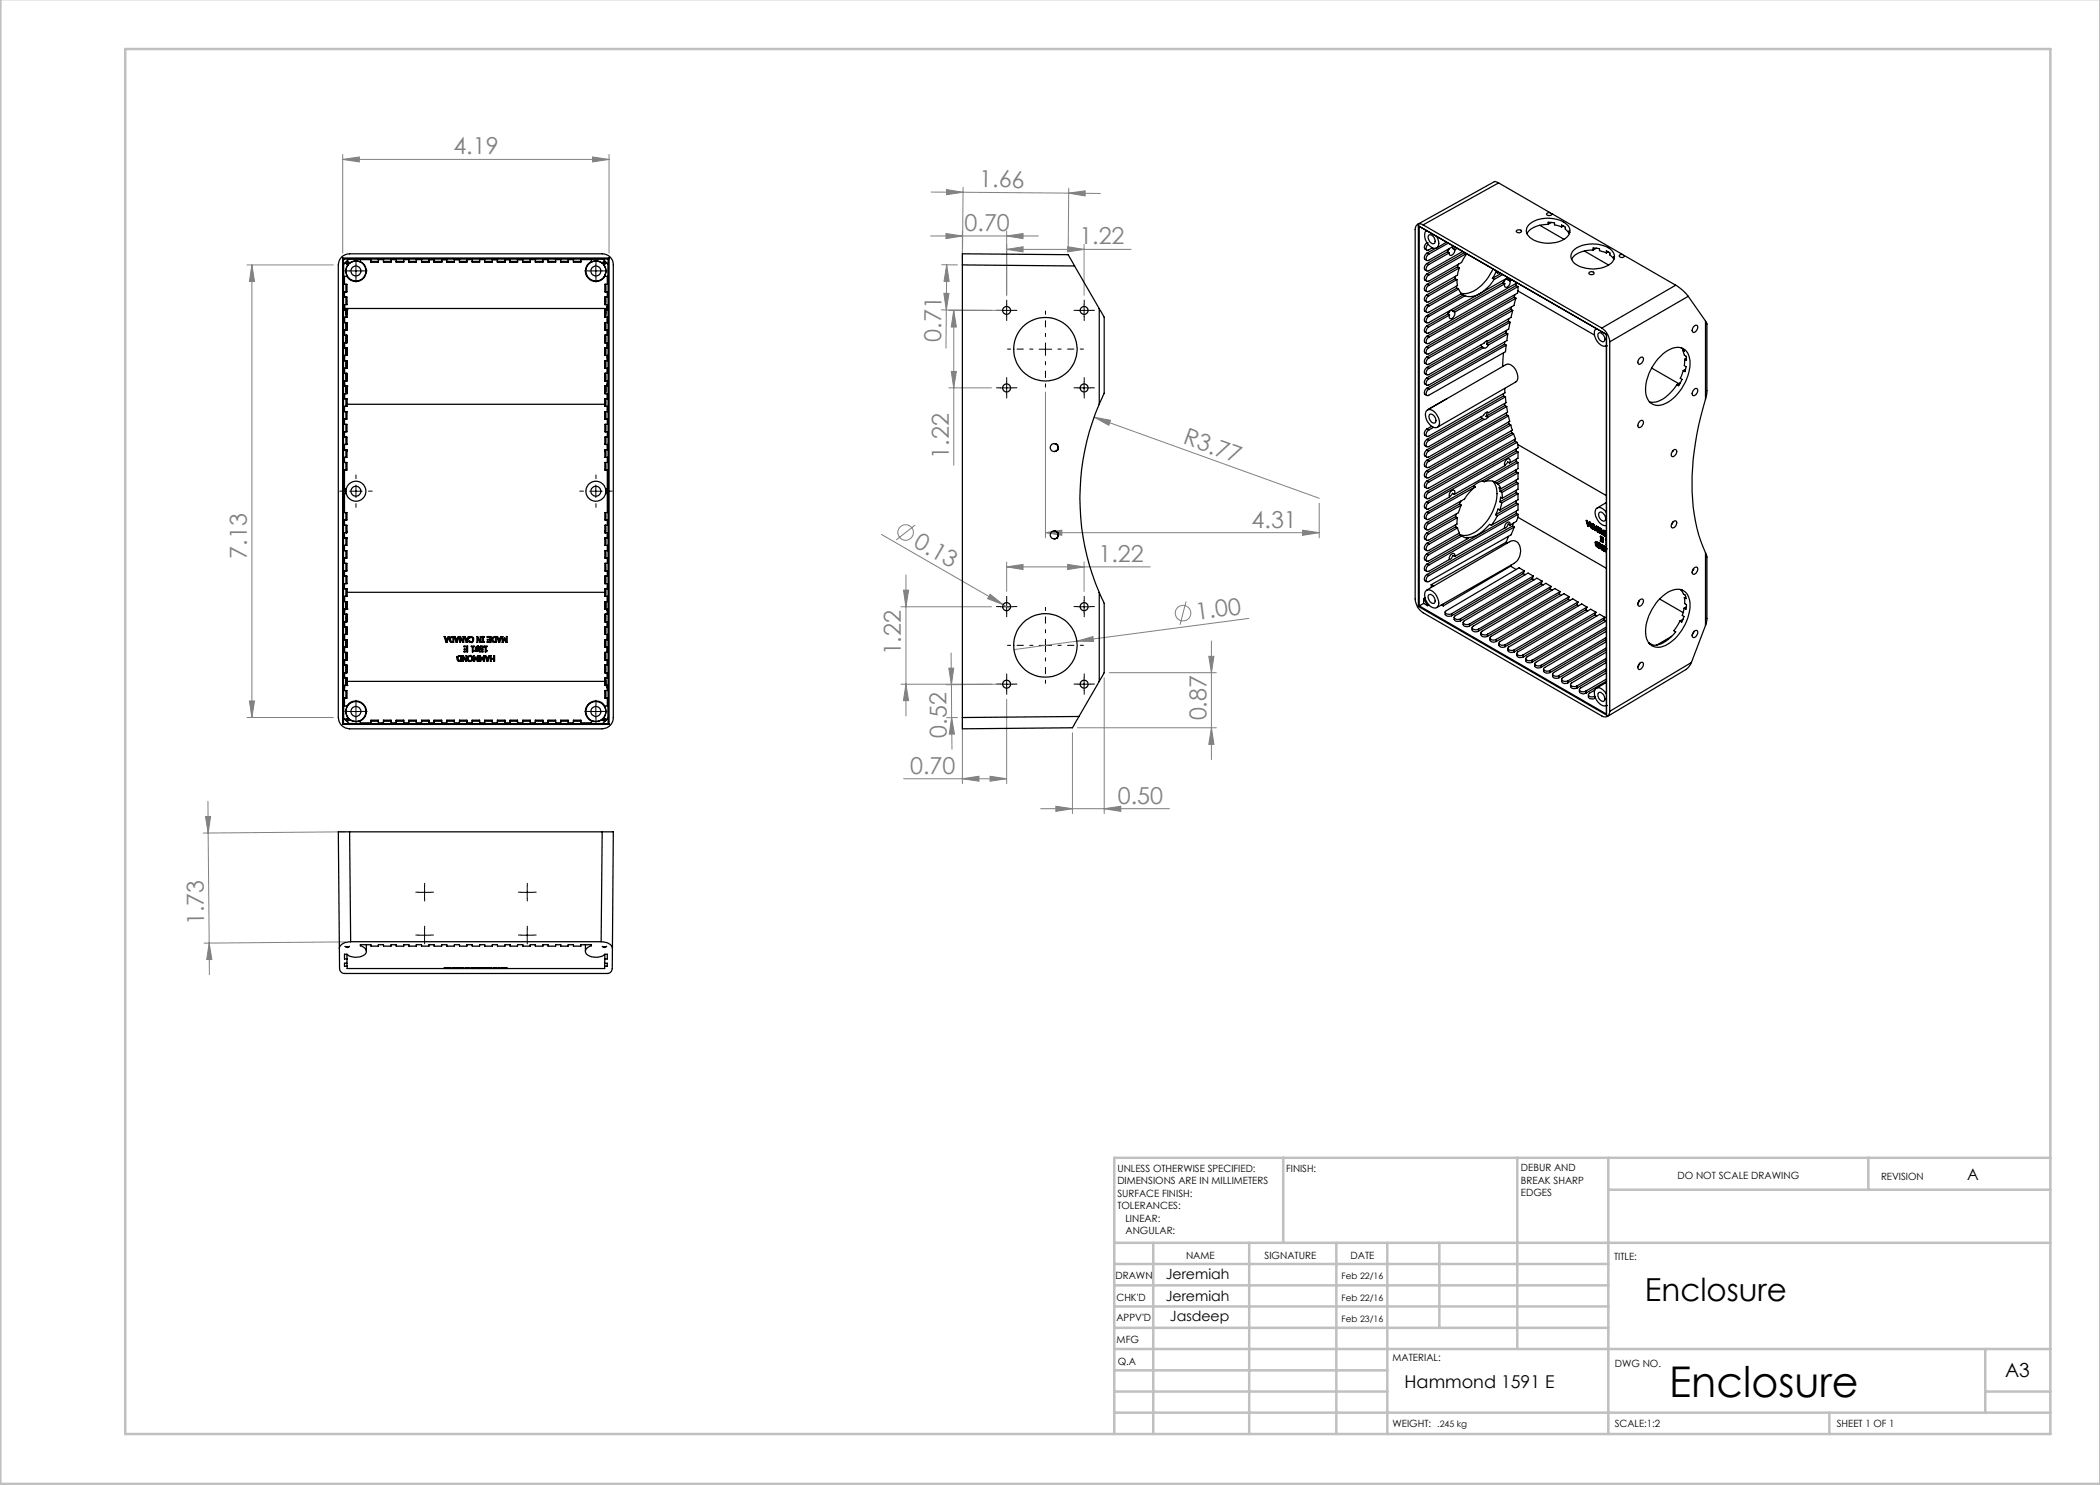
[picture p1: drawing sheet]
<svg xmlns="http://www.w3.org/2000/svg" width="420mm" height="297mm" viewBox="0 0 420 297" stroke-linecap="round" stroke-linejoin="round" font-family="sans-serif">
<defs><g id="words">
<text font-size="8.5" x="333.8" y="279.4">Enclosure</text>
<text font-size="6.3" x="329" y="260.2">Enclosure</text>
<g font-size="4.7" fill="#808080">
<text x="90.7" y="30.9">4.19</text>
<text x="195.9" y="37.5">1.66</text>
<text x="192.9" y="46.2">0.70</text>
<text x="215.9" y="48.8">1.22</text>
<text x="188.2" y="68.3" transform="rotate(-90 188.2 68.3)">0.71</text>
<text x="236.4" y="88.7" transform="rotate(20 236.4 88.7)">R3.77</text>
<text x="189.8" y="91.7" transform="rotate(-90 189.8 91.7)">1.22</text>
<text x="250.3" y="105.5">4.31</text>
<text x="49.4" y="111.7" transform="rotate(-90 49.4 111.7)">7.13</text>
<text x="182.5" y="109.2" transform="rotate(30 182.5 109.2)">0.13</text>
<text x="219.7" y="112.4">1.22</text>
<text x="239.4" y="124" transform="rotate(-8 239.4 124)">1.00</text>
<text x="180.2" y="131.1" transform="rotate(-90 180.2 131.1)">1.22</text>
<text x="189.4" y="147.6" transform="rotate(-90 189.4 147.6)">0.52</text>
<text x="241.3" y="144.1" transform="rotate(-90 241.3 144.1)">0.87</text>
<text x="182.1" y="154.7">0.70</text>
<text x="223.6" y="160.7">0.50</text>
<text x="40.8" y="185.1" transform="rotate(-90 40.8 185.1)">1.73</text>
</g>
<text font-size="3.9" x="401" y="275.4">A3</text>
<text font-size="3.5" x="280.9" y="277.7">Hammond 1591 E</text>
<text font-size="3.2" x="393.5" y="235.9">A</text>
<g font-size="2.8">
<text x="233.2" y="255.9">Jeremiah</text>
<text x="233.2" y="260.2">Jeremiah</text>
<text x="234" y="264.2">Jasdeep</text>
</g>
<g font-size="2">
<text x="223.5" y="234.4">UNLESS OTHERWISE SPECIFIED:</text>
<text x="223.5" y="236.9">DIMENSIONS ARE IN MILLIMETERS</text>
<text x="223.5" y="239.4">SURFACE FINISH:</text>
<text x="257.2" y="234.4">FINISH:</text>
<text x="304.2" y="234.3">DEBUR AND</text>
<text x="304.2" y="236.8">BREAK SHARP</text>
<text x="304.2" y="239.3">EDGES</text>
<text x="335.5" y="235.8">DO NOT SCALE DRAWING</text>
<text x="376.2" y="236">REVISION</text>
<text x="223.5" y="241.9">TOLERANCES:</text>
<text x="225.1" y="244.4">LINEAR:</text>
<text x="225.1" y="246.9">ANGULAR:</text>
<text x="237.2" y="251.8">NAME</text>
<text x="252.9" y="251.7">SIGNATURE</text>
<text x="270.1" y="251.7">DATE</text>
<text x="223.1" y="255.9">DRAWN</text>
<text x="322.8" y="252">TITLE:</text>
<text x="223.3" y="260.1">CHK'D</text>
<text x="223.3" y="264.2">APPV'D</text>
<text x="223.3" y="268.6">MFG</text>
<text x="223.5" y="272.9">Q.A</text>
<text x="278.5" y="272.3">MATERIAL:</text>
<text x="323" y="273.4">DWG NO.</text>
<text x="278.5" y="285.3">WEIGHT:</text>
<text x="323" y="285.4">SCALE:1:2</text>
<text x="367.4" y="285.4">SHEET 1 OF 1</text>
</g>
<g font-size="1.8">
<text x="268.3" y="255.9">Feb 22/16</text>
<text x="268.3" y="260.1">Feb 22/16</text>
<text x="268.3" y="264.4">Feb 23/16</text>
<text x="287.5" y="285.4">.245 kg</text>
</g>
</g></defs>
<g fill="none" stroke="#808080" stroke-width=".2">
<path d="M68.5 31.9l3.4-.5v1zM68.5 30.9v19.7M68.5 31.9h53.3M118.5 31.4l3.3 .5-3.3 .5zM121.8 30.9v19.7M186.2 38.4h6.4M189.3 37.9l3.3 .5-3.3 .5zM192.6 38.4l21.1 .2M192.6 37.5l-.1 12.2M213.7 38.6l6.4 .1M213.7 38.6l3.3-.4v1zM213.7 37.6l-.1 12.3"/>
<path d="M49.4 53h17.3M50.4 53v90.5M50.4 53l.5 3.3h-1zM186.1 47.2h21.6M188.3 52.9l3.2 .1M188.8 58.7h1l-.5 3.3zM189.2 46.7l3.3 .5-3.3 .5zM189.3 53v9M189.3 53l.5 3.3h-1zM192.5 46.2v5.8M201.3 49.9l3.3-.5v1zM201.3 49.9h24.9"/>
<path d="M201.3 47.2l3.3-.5v1zM201.3 46.2v12.9M213.5 49.4l3.3 .5-3.3 .5zM216.8 48.9v10.2M188.3 62l12 .1M189.3 62l-.1 7.6M189.8 77.6h8.5M189.8 62.1h8.5M190.3 74.3h1l-.6 3.3zM190.7 62.1v31M190.7 62.1l.6 3.3h-1zM209.1 78.4v29.2"/>
<path d="M218.8 83.4l3.3 .7-.3 1zM218.8 83.4l45 16.3M176.3 106.9l24.3 14M180.7 118h1l-.5 3.4zM181.2 115v28.2M183 105l-3.8 3M198 118.8l2.6 2.1-3.1-1.2zM201.3 113.4l3.3-.5v1zM201.3 112.4v5.9M201.3 113.4h28.7M209.1 106.5l3.3-.5v1.1zM209.1 106.5h54.7"/>
<path d="M213.5 112.9l3.3 .5-3.3 .5zM216.8 112.4v5.9M260.5 106l3.3 .5-3.3 .6zM263.8 100.6v7M180.2 121.4h18.1M180.2 136.8h18.1M181.2 136.8l.5 3.3h-1zM189.8 133.6h.9l-.4 3.3zM190.2 130.6l.1 6.3M190.3 136.9v6.6M200.3 136.8l-11 .1M200.6 120.9l1.4 .8"/>
<path d="M201.3 139.9v16.8M215.4 128.2l3.2-.9 .1 1zM215.4 128.2l-12.6 1.7M220.8 135.6v27.1M221.8 134.5h21.5M237.2 120.3l-1.2 4.7M241.8 131.3h1l-.5 3.2zM242.3 128.2v23.7M249.8 123.7l-34.4 4.5M49.4 143.5h17.3M49.9 140.2h1l-.5 3.3zM180.7 155.7h20.6"/>
<path d="M190.3 143.5l.1 6.4M190.3 143.5l.6 3.3h-1zM191.5 143.5h-2.2M192.5 155.7l3.3-.4v.9zM192.5 144.5v12.2M198 155.3l3.3 .4-3.3 .5zM214.5 146.5v16.2M215.5 145.6h27.8M242.3 145.6l.5 3.3h-1zM41.1 163.3h1l-.5 3.3zM41.6 160.3v6.3M41.6 166.6l.2 22"/>
<path d="M68.9 166.4l-28.3 .2M208.1 161.7h25.8M211.2 161.3l3.3 .4-3.3 .6zM220.8 161.7l3.4-.4v1zM41.8 188.6l.1 6.3M41.8 188.6l.6 3.3h-1.1zM69.1 188.4l-28.3 .2"/>
<circle cx="181.1" cy="106.5" r="1.54"/>
<circle cx="236.6" cy="122.6" r="1.57"/>
</g>
<g fill="none" stroke="#000" stroke-width=".2" stroke-dasharray="15.2 1.3 1.3 1.3">
<path d="M69.9 54.2h-1M71.2 52.9v-1M71.2 55.4v1M72.4 54.2h1M117.9 54.2h-1M119.2 52.9v-1M119.2 55.4v1M120.4 54.2h1M200.1 77.6h-.8M200.1 62.1h-.8M201.3 76.3v-.8M201.3 78.8v.8"/>
<path d="M201.3 60.8v-.8M201.3 63.3v.8M202.6 77.6h.8M202.6 62.1h.8M215.6 77.6h-.8M215.6 62.1h-.8M216.8 76.3v-.8M216.8 78.8v.8M216.8 60.8v-.8M216.8 63.3v.8M218.1 77.6h.8M218.1 62.1h.8"/>
<path d="M68.7 98.2h-.8M71.2 95.7v-.7M73.7 98.2h.7M116.7 98.2h-.8M119.2 95.7v-.7M121.7 98.2h.7M71.2 100.7v.8M119.2 100.7v.8M200.1 136.8h-.8M200.1 121.3h-.8M201.3 135.6v-.8M201.3 138.1v.8"/>
<path d="M201.3 120.1v-.8M201.3 122.6v.8M202.6 136.8h.8M202.6 121.3h.8M215.6 136.8h-.8M215.6 121.3h-.8M216.8 135.6v-.8M216.8 138.1v.8M216.8 120.1v-.8M216.8 122.6v.8M218.1 136.8h.8M218.1 121.3h.8"/>
<path d="M69.9 142.3h-1M71.2 141v-1M71.2 143.5v1M72.4 142.3h1M117.9 142.3h-1M119.2 141v-1M119.2 143.5v1M120.4 142.3h1M83.7 178.4h-.5M84.9 177.2v-.5M84.9 179.7v.5M86.2 178.4h.5"/>
<path d="M104.2 178.4h-.5M105.5 177.2v-.5M105.5 179.7v.5M106.7 178.4h.5M83.7 187h-.5M84.9 185.8v-.6M84.9 188.3v.5M86.2 187h.5M104.2 187h-.5M105.5 185.8v-.6M105.5 188.3v.5M106.7 187h.5"/>
</g>
<path d="M206.6 69.8h-5.1M209.1 67.3v-5.1M209.1 72.3v5.1M211.6 69.8h5.1M206.6 129.1h-5.1M209.1 126.6v-5.1M209.1 131.6v5.1M211.6 129.1h5.1" fill="none" stroke="#000" stroke-width=".2" stroke-dasharray="15.2 1.3 1.3 1.3" stroke-dashoffset="14.6"/>
<g fill="none" stroke="#000" stroke-width=".2">
<path d="M69.9 54.2h2.5M71.2 52.9v2.6M117.9 54.2h2.5M119.2 52.9v2.6M200.1 77.6h2.5M200.1 62.1h2.5M201.3 60.9v2.4M201.3 76.3v2.5M207.8 69.8h2.5M209.1 68.6v2.5M215.6 77.6h2.5M215.6 62.1h2.5"/>
<path d="M216.8 60.9v2.4M216.8 76.3v2.5M69.9 98.2h2.5M71.2 97v2.5M117.9 98.2h2.5M119.2 97v2.5M200.1 136.8h2.5M200.1 121.4h2.5M201.3 120.1v2.5M201.3 135.6v2.5M207.8 129.1h2.5M209.1 127.8v2.5"/>
<path d="M215.6 136.8h2.5M215.6 121.4h2.5M216.8 120.1v2.5M216.8 135.6v2.5M69.9 142.3h2.5M71.2 141v2.5M117.9 142.3h2.5M119.2 141v2.5M83.6 178.5h2.5M84.9 177.2v2.5M104.2 178.5h2.5M105.4 177.2v2.5"/>
<path d="M83.6 187h2.5M84.9 185.8v2.5M104.2 187h2.5M105.4 185.8v2.5"/>
</g>
<g fill="none" stroke="#c0c0c0" stroke-width=".5">
<path d="M.1 -.1v296.9h419.9M25 9.8h385.1v277h-385.1zM256.6 231.6v17M303.5 231.6v38.2M321.7 231.6v55.2M321.7 237.9h88.4M373.7 231.6v6.3M410.1 231.6h-187.3v55.2M222.8 248.6h187.3M222.8 257.1h98.9M222.8 252.8h98.9M230.6 248.6v38.2"/>
<path d="M249.8 248.6v38.2M267.3 248.6v38.2M277.5 248.6v38.2M287.9 248.6v17M222.8 265.6h98.9M222.8 261.3h98.9M222.8 278.3h54.7M222.8 274.1h54.7M222.8 269.8h187.3M397.1 278.3h13M397.1 269.8v12.7M222.8 282.5h187.3"/>
<path d="M365.9 282.5v4.3"/>
</g>
<g fill="#808080">
<path d="M198 118.8l2.6 2.1-3.1-1.2z"/>
<path d="M218.8 83.4l3.3 .7-.3 1z"/>
<path d="M215.4 128.2l3.2-.9 .1 1z"/>
<path d="M213.7 38.6l3.3-.4v1zM189.3 37.9l3.3 .5-3.3 .5z"/>
<path d="M220.8 161.7l3.4-.4v1zM211.2 161.3l3.3 .4-3.3 .6z"/>
<path d="M68.5 31.9l3.4-.5v1zM118.5 31.4l3.3 .5-3.3 .5zM209.1 106.5l3.3-.5v1.1zM260.5 106l3.3 .5-3.3 .6zM201.3 49.9l3.3-.5v1zM213.5 49.4l3.3 .5-3.3 .5zM201.3 113.4l3.3-.5v1zM213.5 112.9l3.3 .5-3.3 .5z"/>
<path d="M201.3 47.2l3.3-.5v1zM189.2 46.7l3.3 .5-3.3 .5zM198 155.3l3.3 .4-3.3 .5zM192.5 155.7l3.3-.4v.9z"/>
<path d="M188.8 58.7h1l-.5 3.3zM189.3 53l.5 3.3h-1z"/>
<path d="M190.3 74.3h1l-.6 3.3zM190.7 62.1l.6 3.3h-1z"/>
<path d="M50.4 53l.5 3.3h-1zM49.9 140.2h1l-.5 3.3zM241.8 131.3h1l-.5 3.2zM242.3 145.6l.5 3.3h-1zM180.7 118h1l-.5 3.4zM181.2 136.8l.5 3.3h-1z"/>
<path d="M41.1 163.3h1l-.5 3.3zM41.8 188.6l.6 3.3h-1.1z"/>
<path d="M189.8 133.6h.9l-.4 3.3zM190.3 143.5l.6 3.3h-1z"/>
</g>
<g fill="none" stroke="#000" stroke-width=".25">
<path d="M299.7 36.6l-.8-.3-15.4 8.6M299.7 36.6l-15.1 8.4M299.7 36.6l10.3 5.9M68.3 51.4a2.5 2.5 0 0 1 1.6-.6h50.5a2.17 2.17 0 0 1 2.3 2.2v90.5a2.23 2.23 0 0 1-2.3 2.3h-50.5a2.29 2.29 0 0 1-2.2-2.3v-90.5a2.31 2.31 0 0 1 .6-1.6zM68.5 51.6l.2 .1M68.5 51.6h53.3M68.5 51.6v93.3M68.7 51.7h.1M68.7 56.9h.7v1.5h-.7zM68.7 59.4h.7v1.5h-.7zM68.7 51.7h53M68.7 51.7v93"/>
<path d="M68.9 55.3v1.6M68.9 58.4v1M69 52.6l.6 .4a1.96 1.96 0 0 0-.1 2.3h-.8M69.1 52.5l.4 .4M69.2 56.9v1.5M69.2 59.4v1.5M69.3 52.3l.4 .4M69.4 52.2l.5 .3M69.7 52.7l-.2 .2M69.8 51.8h2.3v.6a2.35 2.35 0 0 0-2.2 .2M69.9 51.7l-1.2 1.2M69.9 52.6l-.4 .3"/>
<path d="M69.9 52.5l-.2 .2M72.1 52.3a2.09 2.09 0 0 1 .6 3.3 2.09 2.09 0 0 1-3.3-.3M72.1 51.9h2.1M74.2 51.8h1.5v.7h-1.5zM74.2 52.3h1.5M75.7 51.9h1M76.7 51.8h1.5v.7h-1.5zM76.7 52.3h1.5M78.2 51.9h1M79.2 51.8h1.6v.7h-1.6zM79.2 52.3h1.6M80.8 51.9h1"/>
<path d="M81.8 51.8h1.5v.7h-1.5zM81.8 52.3h1.5M83.3 51.9h1M84.3 51.8h1.5v.7h-1.5zM84.3 52.3h1.5M84.4 52.3h1zM84.4 52.4h1zM85.8 51.9h1M85.8 52.3l-1.3 .1h1.3M85.8 51.9h1zM86.8 51.8h1.5v.7h-1.5zM86.8 52.3h1.5"/>
<path d="M86.8 52.4h1.5M88.3 51.9h1.1M88.3 51.9h1.1zM89.4 51.8h1.5v.7h-1.5zM89.4 52.3h1.5M89.4 52.4h1.5M90.9 51.9h1M90.9 51.9h1zM91.9 51.8h1.5v.7h-1.5zM91.9 52.3h1.5M91.9 52.3l1.3 .1h-1.3M93.4 51.9h1"/>
<path d="M94.4 51.8h1.5v.7h-1.5zM94.4 52.3h1.5M95.9 51.9h1M96.9 51.8h1.6v.7h-1.6zM96.9 52.3h1.6M98.5 51.9h1M98.5 52.3l-1.4 .1h1.4M98.5 51.9h1zM99.5 51.8h1.5v.7h-1.5zM99.5 52.3h1.5M99.5 52.4h1.5M101 51.9h1"/>
<path d="M101 51.9h1zM102 51.8h1.5v.7h-1.5zM102 52.3h1.5M102 52.4h1.5M103.5 51.9h1.1M103.5 51.9h1.1zM104.6 51.8h1.4v.7h-1.4zM104.6 52.3h1.4M104.6 52.3l1.2 .1h-1.2M104.9 52.3h1.1zM104.9 52.4h1.1zM106 51.9h1.1"/>
<path d="M107.1 51.8h1.5v.7h-1.5zM107.1 52.3h1.5M108.6 51.9h1M109.6 51.8h1.5v.7h-1.5zM109.6 52.3h1.5M111.1 51.9h1M112.1 51.8h1.5v.7h-1.5zM112.1 52.3h1.5M113.6 51.9h1.1M114.7 51.8h1.5v.7h-1.5zM114.7 52.3h1.5M116.2 51.9h2.1"/>
<path d="M118.3 52.3a2.09 2.09 0 0 0-.7 3.3 2.09 2.09 0 0 0 3.4-.3M120.5 52.6l.3 .3M120.5 52.5l.2 .2M120.5 51.8h-2.2v.6a2.35 2.35 0 0 1 2.2 .2M120.5 51.7l1.2 1.2M120.7 52.7l.1 .2M120.9 59.4h.8v1.5h-.8zM120.9 52.2l-.4 .3M121 56.9h.7v1.5h-.7zM121.1 52.3l-.4 .4M121.1 59.4v1.5M121.1 56.9v1.5"/>
<path d="M121.3 52.5l-.5 .4M121.3 52.6l-.5 .4a1.96 1.96 0 0 1 .1 2.3h.7M121.5 55.3v1.6M121.5 58.4v1M121.7 51.7h.1M121.7 51.7v93M121.8 51.6l-.1 .1M121.8 51.6v93.3M192.5 53v-2.2l21.1 .1 1.3 2.3M192.5 53v90.5M192.5 53l22.4 .2M214.9 53.2l5 8.5"/>
<path d="M283.7 45.2h.1M283.7 45.2l37.6 21.7M283.7 45.2v76.1M283.8 45.3v75.9M284.6 45a.97 .97 0 0 0-1.1-.1 .97 .97 0 0 0-.5 1v73.9a3.4 3.4 0 0 0 1.6 2.8l35.8 20.6a.98 .98 0 0 0 1.1 .1 .98 .98 0 0 0 .4-1M284.6 45l35.8 20.6M285.3 46.1a2.21 2.21 0 0 0 .7 3.1 .99 .99 0 0 0 1.3 .4 .99 .99 0 0 0 .4-1.3l-.3-1M285.4 48.5h.1M285.4 48.5a.79 .79 0 0 0-.5 .8 .79 .79 0 0 0 .5 .7M285.4 50.6a.79 .79 0 0 0-.5 .7 .79 .79 0 0 0 .5 .8M285.4 52.7a.79 .79 0 0 0-.5 .7 .79 .79 0 0 0 .5 .8M285.4 54.8a.79 .79 0 0 0-.5 .7 .79 .79 0 0 0 .5 .8"/>
<path d="M285.4 56.9a.77 .77 0 0 0-.5 .7 .77 .77 0 0 0 .5 .7M285.4 58.9a.77 .77 0 0 0-.5 .8 .77 .77 0 0 0 .5 .7M285.4 50.6l.4 .2M285.4 52.7l.4 .2M285.4 54.8l.4 .2M285.4 56.9l.4 .2M285.4 58.9l.4 .3M285.4 48.5v.1M285.6 48.9a.67 .67 0 0 0-.4 .5 .67 .67 0 0 0 .4 .7l.9-.5M285.9 47a1.15 1.15 0 0 1 .9 1.7 1.15 1.15 0 0 1-.9-1.7zM287.1 49.7l-1.7 .9M289.3 48.4l-2 1.2"/>
<path d="M289.5 50.4l-4.1 2.3M289.5 50.4l.3 .2M289.6 48.6l-3.8 2.2M289.7 49.8l-.2 .6M289.8 50.6l-4 2.3M289.9 49.7l-.4 .6M290.3 49.5l.3 .2M290.6 49.7l.4 .2M290.7 49.2l-4.9 2.9a.33 .33 0 0 1-.6-.2l.2-.7 .4-.4M291 49.9l-.3 .8a.44 .44 0 0 1-.5 .4 .44 .44 0 0 1-.4-.5M291 55.7l-5.6 3.2M291 55.7l.4 .2"/>
<path d="M291.1 55.2l-.1 .5M291.1 49.5l-.5 .2M291.2 57.3l.2 .3M291.4 57.6l-6 3.4M291.4 57.6l.3 .2M291.4 55.9l.1 1.2-5.9 3.3a.68 .68 0 0 1-.4-.7 .68 .68 0 0 1 .6-.5M291.4 55.9l-5.6 3.3M291.4 49.7l-.4 .2M291.5 53.4l-6.1 3.5M291.5 53.4l.4 .2M291.7 52.8l-.2 .6M291.7 57.8l.6 .9-6.7 3.8a.68 .68 0 0 1-.4-.7 .68 .68 0 0 1 .6-.6"/>
<path d="M291.7 57.8l-5.9 3.4M291.9 53.6l-.4 1.4-5.9 3.3a.68 .68 0 0 1-.4-.7 .68 .68 0 0 1 .6-.5M291.9 53.6l-6.1 3.5M292.2 58.8l.5 .2M292.5 50.3l-6.7 3.8a.33 .33 0 0 1-.6-.2l.2-.6 .4-.4M292.7 59l-7.3 4.1M292.7 59l.3 .2M292.9 50.5l-7.5 4.3M293 59.2l-7.2 4.1M293.3 50.7l-7.5 4.3M293.3 50.8l-1 1.7-6.5 3.7a.33 .33 0 0 1-.6-.2l.2-.7 .4-.3M298.5 55.7l.3 .2"/>
<path d="M298.6 53.8a8.2 8.2 0 0 1-5.2 4.9h-1.2M298.8 55.9a6.5 6.5 0 0 1-4.9 3.4l-.9-.1M299.5 54.6l-.3-.2-.7 1.3M299.6 54.4l-.1 .2M299.8 54.5l-.3 .1M300.2 54.7l-1.7 1M300.5 54.9l-1.7 1M300.6 56.5l-10.1 5.7M300.6 56.5l.4 .3M301 56l-.4 .6M301 56.8l-10.1 5.6M301.6 55.5l-15.8 9-.4 .1-.2-.5 .2-.5 .4-.3"/>
<path d="M301.6 56a.68 .68 0 0 0-1 .5M301.6 56l.4 .2M302 56.2a.93 .93 0 0 1-1 1.2v-.6M302 55.8l-.4 .2M302.3 55.9l-.3 .3M302.8 59.4l-17.4 9.9M302.8 59.4l.4 .3M303 58.9l-.2 .5M303.2 59.7l-.4 1.4-17 9.7a.33 .33 0 0 1-.6-.2l.2-.7 .4-.4M303.2 59.7l-17.4 9.8M303.2 57.1l.4 .2M303.2 56.7v.4"/>
<path d="M303.2 57.1l-17.8 10.1M303.4 46.1a.56 .56 0 0 1 .9 .3 .6 .6 0 0 1-1-.2zM303.4 56.6l-17.6 10a.33 .33 0 0 1-.6-.2l.2-.7 .4-.3M303.6 58.2l-.1 .4-17.7 10.1a.33 .33 0 0 1-.6-.2l.2-.7 .4-.4M303.6 58.2l15.3 8.8M303.6 57.3v.9M303.6 57.3l-17.8 10.1M305.8 45a6.1 6.1 0 0 1 7.9 .2 1.84 1.84 0 0 1-1.1 2.8 6.2 6.2 0 0 1-6.9-.8 1.52 1.52 0 0 1 .1-2.2zM307.9 45l4.9 2.9M309.6 44.9v-.5l1.3 .2v.4l1.4 .4M309.6 44.9a4.5 4.5 0 0 0-4.2 1.8M310 42.5h-.3a.34 .34 0 0 0-.4 .4 .34 .34 0 0 0 .6 .2l.3-.1 .1-.3"/>
<path d="M310 42.5l.3 .2M310.3 44.5l-.7 .4M310.3 42.7l14.2 8.2M312.3 45.4v-.4a.86 .86 0 0 1 .8 .8l.7 .8M312.7 45.2l-.4 .2M313.8 46.2l.1 .4h-.1zM314.7 50.1a6.3 6.3 0 0 1 7.6 0 1.82 1.82 0 0 1-.8 3 6.4 6.4 0 0 1-6.9-.8l-.2-.3a1.54 1.54 0 0 1 .3-1.9zM316.9 50.2l4.8 2.8M317.9 54.5a.49 .49 0 0 1 .5-.2 .49 .49 0 0 1 .3 .5 .52 .52 0 0 1-.5 .2 .52 .52 0 0 1-.4-.5zM318.6 50v-.4l1.3 .1v.4l1.4 .5M318.6 50a4.6 4.6 0 0 0-4.3 1.9M319.3 49.6l-.7 .4"/>
<path d="M321.3 50.6v-.4a.86 .86 0 0 1 .7 .8l.7 .8M321.6 50.4l-.3 .2M322.7 51.4l.2 .3-.2 .1zM324.5 50.9h-.1a.36 .36 0 0 0-.6 .3 .36 .36 0 0 0 .6 .3l.4-.1 .1-.3M324.5 50.9l.4 .2M324.9 51.1l10.2 5.9M335.1 57l1.6 1.2 .9 1.1M335.1 57l-14.7 8.6M337.6 59.3l-15.7 9.1M337.6 59.3l3.5 4.9M68.7 62h.7v1.5h-.7zM68.7 64.5h.7v1.5h-.7z"/>
<path d="M68.7 67.1h.7v1.4h-.7zM68.7 69.6h.7v1.5h-.7zM68.7 72.1h.7v1.6h-.7zM68.7 74.7h.7v1.5h-.7zM68.7 77.2h.7v1.5h-.7zM68.7 79.8h.7v1.5h-.7zM68.8 61.3v.7zM68.8 68.5v1.1M68.8 71.1v1M68.8 76.8v.4zM68.8 64.5v-1l.1 1M68.8 66v1.1"/>
<path d="M68.8 73.7v1M68.9 66v1.1M68.9 68.5v1.1M68.9 71.1v1M68.9 73.7v1M68.9 61.3v.7zM68.9 76.8v.4zM68.9 60.9v.8M68.9 61.7v.3M68.9 63.5v1M68.9 76.2v1M68.9 78.7v1.1"/>
<path d="M68.9 61.7h52.5M69.2 77.2v1.5M69.2 69.6v1.5M69.2 72.1v1.6M69.2 74.7v1.5M69.2 62v1.5M69.2 67.1v1.4M69.2 79.8v1.5M69.2 64.5v1.5M69.3 77.2v1.2zM69.3 69.6v1.5M69.3 62v.9z"/>
<path d="M69.3 62h.1M69.3 77.2h.1M69.3 72.1v1.6M69.3 74.7v1.5l.1-1.5M69.3 67.1v1.4M69.3 64.5v1.5M69.4 64.5v1.5M69.4 67.1v1.4M69.4 72.1v1.6M69.4 77.2v1.2zM69.4 62v.9zM69.4 69.6v1.5"/>
<path d="M69.4 62h.1M69.4 77.2h.1M120.9 79.8h.8v1.5h-.8zM120.9 77.2h.8v1.5h-.8zM120.9 74.7h.8v1.5h-.8zM120.9 72.1h.8v1.6h-.8zM120.9 69.6h.8v1.5h-.8M120.9 67.1h.8v1.4h-.8M120.9 64.5h.8v1.5h-.8zM120.9 62h.8v1.5h-.8zM120.9 67.1v1.4M120.9 69.6v1.5"/>
<path d="M121 62v.9zM121 77.2v1.2zM121 72.1v1.6M121 69.6v1.5M121 67.1v1.4M121 62h.1M121 77.2h.1M121 74.7v1.5l.1-1.5M121 64.5v1.5M121.1 64.5v1.5M121.1 67.1v1.4M121.1 72.1v1.6"/>
<path d="M121.1 69.6v1.5M121.1 62v.9zM121.1 77.2v1.2zM121.1 62h.1M121.1 77.2h.1M121.1 62v1.5M121.1 74.7v1.5M121.1 77.2v1.5M121.1 79.8v1.5M121.4 72.1l.1-1v1M121.4 60.9v1.1M121.4 63.5v1"/>
<path d="M121.4 66v1.1M121.4 73.7v1M121.4 76.2v1M121.4 78.7v1.1M121.5 76.8v.4zM121.5 61.3v.7zM121.5 68.5v1.1zM121.5 64.5v-1l.1 1M121.5 73.7v1M121.5 66v1.1M121.6 73.7v1M121.6 66v1.1"/>
<path d="M121.6 76.8v.4zM121.6 71.1v1M121.6 68.5v1.1M121.6 61.3v.7zM219.9 61.7l.9 1.7v15.3l-.9 2.1M219.9 61.7v19.1M285.4 61a.77 .77 0 0 0-.5 .7 .77 .77 0 0 0 .5 .8M285.4 63.1a.77 .77 0 0 0-.5 .7 .77 .77 0 0 0 .5 .8M285.4 65.2a.79 .79 0 0 0-.5 .7 .79 .79 0 0 0 .5 .7M285.4 67.2a.79 .79 0 0 0-.5 .8 .79 .79 0 0 0 .5 .7M285.4 69.3a.79 .79 0 0 0-.5 .7 .79 .79 0 0 0 .5 .8M285.4 71.4a.79 .79 0 0 0-.5 .7 .79 .79 0 0 0 .5 .8"/>
<path d="M285.4 73.5a.79 .79 0 0 0-.5 .7 .79 .79 0 0 0 .5 .8M285.4 75.6a.77 .77 0 0 0-.5 .7 .77 .77 0 0 0 .5 .7M285.4 77.6a.77 .77 0 0 0-.5 .8 .77 .77 0 0 0 .5 .7M285.4 61l.4 .2M285.4 63.1l.4 .2M285.4 65.2l.4 .2M285.4 67.2l.4 .2M285.4 69.3l.4 .2M285.4 71.4l.4 .2M285.4 73.5l.4 .2M285.4 75.6l.4 .2M285.4 77.6l.4 .3"/>
<path d="M289.5 79.7l-3.6 2M289.6 62.8l-4.2 2.4M289.6 62.8l.3 .2M289.9 62.3l-.3 .6M289.9 63l-4.1 2.4M290.5 62.2a.66 .66 0 0 0-.9 .6M290.5 62.2l.4 .2M290.9 62.4a.97 .97 0 0 1-.9 1.3l-.2-.2 .1-.5M296.3 68.9l.1 .5M296.4 69.4l-11 6.2M296.4 69.4l.3 .1M296.7 69.5l-10.9 6.3"/>
<path d="M297.3 68.8l.4 .2M297.4 68.2l-.1 .6M297.7 69a.68 .68 0 0 1-1 .5M300.7 78.8v.4M300.7 70.6l-.2 2.7M300.7 79.2l-15.3 8.7M300.7 79.2l.4 .2M300.9 68.9l-15.5 8.7M300.9 68.9l.3 .1M301 77.7v.9l-15.2 8.6a.33 .33 0 0 1-.6-.2l.2-.6 .4-.4M301 68.4l-.1 .5M301.1 79.4l.1 1.1-3.5 2"/>
<path d="M301.1 79.4l-15.3 8.7M301.2 66.6l-3.9 2.2M301.2 66.6l.4 .2M301.2 69l-.1 1.3-15.5 8.8a.68 .68 0 0 1-.4-.7 .68 .68 0 0 1 .6-.5M301.2 69l-15.4 8.9M301.3 66.1l-.1 .5M301.6 66.8l-.2 1.3-15.6 8.9a.33 .33 0 0 1-.6-.2l.2-.7 .4-.3M301.6 66.8l-3.9 2.2M301.7 64.3l-16.3 9.2M301.7 64.3l.3 .1M301.8 63.7l-.1 .6M302 64.4l-.3 1.4-4.2 2.4-.3 .1-.4 .3-11 6.3a.33 .33 0 0 1-.6-.2l.2-.7 .4-.3"/>
<path d="M302 64.4l-16.2 9.3M302.2 61.9l-16.8 9.5M302.2 61.9l.3 .2M302.3 61.3l-.1 .6M302.5 62.1l-.3 1.4-16.4 9.3a.33 .33 0 0 1-.6-.2l.2-.6 .4-.4M302.5 62.1l-16.7 9.5M319.2 65.7a2.12 2.12 0 0 0 .5 2.8l.8 .7h.8M319.7 66.7a.98 .98 0 0 1 1.3 .9 .54 .54 0 0 1-.3 .8 .54 .54 0 0 1-.7-.4l-.4-.7zM320.4 65.6a3.6 3.6 0 0 1 1.5 2.8M321.3 69.2h.1M321.3 66.9h.1M321.3 66.9v76.1"/>
<path d="M321.9 68.4v73.9M327.9 71.6a.43 .43 0 0 1 .7-.1 .43 .43 0 0 1 0 .7l-.2 .3a.45 .45 0 0 1-.7 .3 .45 .45 0 0 1 0-.7zM330.3 73.6l5.4 3.1M331.6 71.8a5.5 5.5 0 0 1 4.3-2.3 2.72 2.72 0 0 1 2.1 3.2 9.5 9.5 0 0 1-5.4 8.2 2.5 2.5 0 0 1-3.5-2.4 9.7 9.7 0 0 1 2.5-6.7zM335.4 76.9a6.7 6.7 0 0 1-4.9 3.6l-.6-.1M336.1 76.5l-.7 .4M336.2 69.6l.7 .6-.4-.1M336.5 70.1l.4 .9a.93 .93 0 0 1 .4 1.1l-.4-.2M336.7 74.1l-.6 1.6 .3 .2-.7 1.2-.3-.2M336.7 70l-.2 .1M336.9 71.9v1.2l.3 .2-.2 1-.3-.2M337.1 73.8l-.4 .3"/>
<path d="M337.3 71.7l-.4 .2M338.8 65.3a.43 .43 0 0 1 .7-.2 .43 .43 0 0 1 0 .7l-.2 .3a.45 .45 0 0 1-.7 .3 .45 .45 0 0 1-.1-.7zM338.9 77.8a.44 .44 0 0 1 .6 0 .44 .44 0 0 1 0 .7l-.2 .3a.45 .45 0 0 1-.7 .3 .45 .45 0 0 1-.1-.7zM341.1 79.8a51.7 51.7 0 0 0-2 24.4l.6 2.7 1.4 3.7M341.1 64.2l.3 .5v13.8l-.3 1.3M341.1 64.2v15.6M68.7 82.3h.7v1.5h-.7zM68.7 84.9h.7v1.5h-.7zM68.7 87.4h.7v1.5h-.7zM68.7 90h.7v1.5h-.7zM68.7 92.5h.7v1.5h-.7zM68.7 97.9v.3"/>
<path d="M68.7 98.2h.1M68.7 98.2v.4M68.7 98.6l.2 .1M68.7 98.6h.5M68.7 98.2h.5M68.7 97.9h.5M68.8 88.9v1.1M68.9 94v3.8M68.9 98.7v3.8M68.9 81.3v1M68.9 83.8v1.1M68.9 86.4v1"/>
<path d="M68.9 88.9v1.1M68.9 91.5v1M68.9 97.8l-.2 .1M68.9 97.8h.3M68.9 98.7h.3M69.2 92.5v1.5M69.2 84.9v1.5M69.2 87.4v1.5M69.2 90v1.5M69.2 82.3v1.5M69.3 88.9v-.2l.1 .2M69.3 90v.3l.1-.3"/>
<path d="M69.4 80.9h51.5M120.9 82.3h.8v1.5h-.8zM121 92.5h.7v1.5h-.7zM121 90h.7v1.5h-.7zM121 87.4h.7v1.5h-.7zM121 84.9h.7v1.5h-.7zM121 90v.3v-.3M121 88.9v-.2v.2M121.1 97.8h.4M121.1 98.7h.4M121.1 90v1.5M121.1 92.5v1.5"/>
<path d="M121.1 82.3v1.5M121.1 87.4v1.5M121.1 84.9v1.5M121.1 98.6h.5M121.1 97.9h.5M121.2 98.2h.4M121.4 81.3v1M121.5 98.7v3.8M121.5 94v3.8M121.5 83.8v1.1M121.5 86.4v1M121.5 88.9v1.1"/>
<path d="M121.5 91.5v1M121.5 97.8l.1 .1M121.6 98.2v.4M121.6 98.2h.1M121.6 97.9v.3M121.6 98.6l-.1 .1M210.8 88.7l.5 .2M211.3 88.9a.77 .77 0 0 1 .2 1.1M211.3 88.9h.1M211.5 90l-.7 .3M211.5 90h.1M219.9 80.8a47.7 47.7 0 0 0 0 37.7"/>
<path d="M285.3 82.1a1.41 1.41 0 0 1 2 .8 1.91 1.91 0 0 1 .2 2.5 1.63 1.63 0 0 1-2-1.1l-.4-1.4zM285.4 90a.79 .79 0 0 0-.5 .7 .79 .79 0 0 0 .5 .7M285.4 92a.79 .79 0 0 0-.5 .8 .79 .79 0 0 0 .5 .7M285.4 94.1a.77 .77 0 0 0-.5 .7 .77 .77 0 0 0 .5 .8M285.4 96.2a.77 .77 0 0 0-.5 .7 .77 .77 0 0 0 .5 .7M285.4 98.3a.77 .77 0 0 0-.5 .7 .77 .77 0 0 0 .5 .7M285.4 85.8a.79 .79 0 0 0-.5 .7 .79 .79 0 0 0 .5 .8M285.4 87.9a.79 .79 0 0 0-.5 .7 .79 .79 0 0 0 .5 .8M285.4 90l.4 .2M285.4 85.8l.4 .2M285.4 87.9l.4 .2M285.4 92l.4 .2"/>
<path d="M285.4 94.1l.4 .2M285.4 96.2l.4 .2M285.4 98.3l.4 .2M285.5 82l15.7-9.1a2.02 2.02 0 0 1 2.3 1.9l.1 .9-.2 .4-.3 .3-15.6 9M285.9 81.7l-.1 .1M285.9 82.9a1.06 1.06 0 0 1 1.1 .5 1.06 1.06 0 0 1-.1 1.2 1.23 1.23 0 0 1-1-1.7zM285.9 81.7h.1M286.3 85.3l-.9 .5M286.7 85.5l-.9 .5M290.9 98.9l-.4-.2-.6 .6M290.9 98.9a.48 .48 0 0 0 .1-.6 .48 .48 0 0 0-.5-.3l-.4 .4a.81 .81 0 0 0-.2 1l-4.1 2.4h-.4l-.2-.5 .2-.4 .4-.4M294.7 97.2l-9.3 5.2"/>
<path d="M294.7 97.2l.4 .2M295.1 97.4l-1.2 1.1-1 1.3-7.1 4.1h-.4l-.2-.5 .2-.4 .4-.4M295.1 97.4l-9.3 5.2M296.3 83.3l.2 .4M296.5 96.2l-.6 .2-1.2 .8M296.5 83.7l-11.1 6.3M296.5 83.7l.3 .2M296.5 96.2l.3 .1M296.8 96.3a2.96 2.96 0 0 1 2.1 .1M296.8 83.9l-11 6.3M297.2 83.3l.3 .2M297.4 82.4l-.2 .9"/>
<path d="M297.5 82.4l.2 .1M297.5 83.5l-.3 .3-.4 .1M297.7 82.5a.67 .67 0 0 0-1 .6l-10.9 6.2a.33 .33 0 0 1-.6-.2l.2-.7 .4-.3M298.6 96.2a4.9 4.9 0 0 1 .3 5 9.2 9.2 0 0 1-5 5.8l-1 .1-.8-.1M298.9 96.4l.4 .2M299.3 96.6l.3 .2M299.6 96.8l.6 1M300 98.3l.4 .2M300.2 97.8l-.4-.3 .2 .8M300.4 98.5l.1 1.2M300.5 99.7l-.4-.3-.1 1M300.9 80.7l.1 .4"/>
<path d="M301 81.1l-3.8 2.2M301 81.1l.3 .2M301.2 82.6l.1 .4M301.3 81.3l.2 1.1-15.7 9a.33 .33 0 0 1-.6-.2l.2-.7 .4-.3M301.3 83l-15.9 9M301.3 81.3l-3.8 2.2M301.3 83l.4 .2M301.7 83.2l.2 1.1-16.1 9.2a.33 .33 0 0 1-.6-.2l.2-.7 .4-.4M301.7 84.4l.1 .4M301.7 83.2l-15.9 9M301.8 84.8l-16.4 9.3M301.8 84.8l.4 .2"/>
<path d="M301.9 92.6l-.3-.2-.7 .6M301.9 92.6a.49 .49 0 0 0 0-.8 .49 .49 0 0 0-.8 .3l-.2 .6 .1 .4-10.1 5.8M302.2 85l.3 1-16.9 9.6a.68 .68 0 0 1-.4-.7 .68 .68 0 0 1 .6-.6M302.2 85l-16.4 9.3M302.2 86.2l.2 .4M302.4 86.6l-17 9.6M302.4 86.6l.3 .2M302.7 86.8l.4 1-17.5 9.9a.68 .68 0 0 1-.4-.7 .68 .68 0 0 1 .6-.6M302.7 86.8l-16.9 9.6M302.9 87.9l.1 .4M303 88.3l-17.6 10M303 88.3l.4 .2"/>
<path d="M303.2 89.8v.4M303.2 91.8v.5M303.2 93.9v.5M303.2 96v.4M303.2 98.1v.4M303.2 90.2l-17.8 10.2M303.2 92.3l-6.7 3.9M303.2 94.4l-3.9 2.2M303.2 96.4l-3.2 1.9M303.2 98.5l.4 .2M303.2 96.4l.4 .3M303.2 94.4l.4 .2"/>
<path d="M303.2 92.3l.4 .2M303.2 90.2l.4 .2M303.2 98.5l-3.2 1.9M303.4 88.5l-17.6 10M303.4 88.5l.2 .4M303.6 88.9v.7l-18 10.2a.68 .68 0 0 1-.4-.7 .68 .68 0 0 1 .6-.6M303.6 90.4v1.2l-1.7 1M303.6 92.5v1.2l-4.7 2.7M303.6 94.6v1.2l-3.4 2M303.6 96.7v1.2l-3.1 1.8M303.6 98.7v1.2l-3.6 2.1M303.6 88.9l17.7 10.2"/>
<path d="M303.6 90.4l-17.8 10.1M303.6 96.7l-3.2 1.8M303.6 92.5l-6.8 3.8M303.6 94.6l-4 2.2M303.6 98.7l-3.2 1.9M327.8 84.4a.48 .48 0 0 1 .8-.2 .48 .48 0 0 1-.1 .7l-.2 .4a.44 .44 0 0 1-.6 .2 .44 .44 0 0 1 0-.7zM334.6 90.1a.4 .4 0 0 1 .7 0 .91 .91 0 0 1-.9 1.2l-.1-.6zM334.6 90.1l-.1 .2M68.7 107.6h.7v1.5h-.7zM68.7 110.1h.7v1.5h-.7zM68.7 112.7h.7v1.5h-.7zM68.7 115.2h.7v1.5h-.7z"/>
<path d="M68.7 117.8h.7v1.5h-.7zM68.7 102.5h.7v1.5h-.7zM68.7 105.1h.7v1.4h-.7zM68.8 106.5v1.1M68.9 104v1.1M68.9 106.5v1.1M68.9 109.1v1M68.9 111.6v1.1M68.9 114.2v1M68.9 116.7v1.1M68.9 119.3v1M69.2 105.1v1.4"/>
<path d="M69.2 102.5v1.5M69.2 112.7v1.5M69.2 107.6v1.5M69.2 110.1v1.5M69.2 117.8v1.5M69.2 115.2v1.5M69.3 106.5v-.3l.1 .3M69.3 107.6v.2l.1-.2M69.4 118.5h51.5M120.9 117.8h.8v1.5h-.8zM120.9 115.2h.8v1.5h-.8zM121 105.1h.7v1.4h-.7z"/>
<path d="M121 102.5h.7v1.5h-.7zM121 112.7h.7v1.5h-.7zM121 110.1h.7v1.5h-.7zM121 107.6h.7v1.5h-.7zM121 107.6v.2v-.2M121 106.5v-.3v.3M121.1 102.5v1.5M121.1 117.8v1.5M121.1 110.1v1.5M121.1 107.6v1.5M121.1 105.1v1.4M121.1 112.7v1.5"/>
<path d="M121.1 115.2v1.5M121.4 119.3v1M121.5 104v1.1M121.5 106.5v1.1M121.5 109.1v1M121.5 111.6v1.1M121.5 114.2v1M121.5 116.7l-.1 1.1M210.8 106.2l.7 .3M211.3 107.6l-.5 .2M211.3 107.6h.1M211.5 106.5a.77 .77 0 0 1-.2 1.1"/>
<path d="M211.5 106.5h.1M219.9 118.5l.9 2.1v13.9l-.9 1.8M219.9 118.5v17.8M284.7 119.7v1M284.7 119.7l.8 1.4M285 119.6l-.3 .1M285.1 118.3a1.29 1.29 0 0 1 2 .5 2.03 2.03 0 0 1 .2 2.7 2.19 2.19 0 0 1-2.3-2zM285.3 118l16.6-9.7a1.48 1.48 0 0 1 2.2 1.6 2.94 2.94 0 0 1-1.3 2.8l-15.5 8.8M285.4 100.4a.77 .77 0 0 0-.5 .7 .77 .77 0 0 0 .5 .7M285.4 102.4a.77 .77 0 0 0-.5 .8 .77 .77 0 0 0 .5 .7M285.4 104.5a.79 .79 0 0 0-.5 .7 .79 .79 0 0 0 .5 .8M285.4 106.6a.79 .79 0 0 0-.5 .7 .79 .79 0 0 0 .5 .8"/>
<path d="M285.4 108.7a.79 .79 0 0 0-.5 .7 .79 .79 0 0 0 .5 .7M285.4 110.7a.79 .79 0 0 0-.5 .8 .79 .79 0 0 0 .5 .7M285.4 112.8a.79 .79 0 0 0-.5 .7 .79 .79 0 0 0 .5 .8M285.4 114.9a.77 .77 0 0 0-.5 .7 .77 .77 0 0 0 .5 .7M285.4 100.4l.4 .1M285.4 102.4l.4 .2M285.4 104.5l.4 .2M285.4 106.6l.4 .2M285.4 108.7l.4 .2M285.4 110.7l.4 .2M285.4 112.8l.4 .2M285.4 114.9l.4 .2"/>
<path d="M285.8 119a1.09 1.09 0 0 1 1 .4 1.09 1.09 0 0 1 .1 1.2 1.09 1.09 0 0 1-1.1-.4 1.09 1.09 0 0 1 0-1.2zM286.2 116.9v.6M286.2 116.9l.5 .3M290.9 111.3l-.3-.2-.3 .6-.5 .2M290.9 111.3a.45 .45 0 0 0-.2-.6 .45 .45 0 0 0-.6 .4l-.3 .5 .1 .3-4.1 2.4a.34 .34 0 0 1-.6-.3l.2-.7 .4-.3M291.1 105v.4M291.1 103.3l-5.7 3.3M291.1 103.3l.4 .2M291.1 105.4l-5.7 3.3M291.1 105.4l.4 .2M291.2 102.8l-.1 .5M291.5 103.5l-.1 1.3-5.6 3.2a.33 .33 0 0 1-.6-.2l.2-.7 .4-.3"/>
<path d="M291.5 103.5l-5.7 3.3M291.5 105.6l.4 1-6.1 3.5a.33 .33 0 0 1-.6-.2l.2-.7 .4-.3M291.5 105.6l-5.7 3.3M291.7 106.7l.3 .3M291.9 100.8l-6.5 3.7M291.9 100.8l.3 .2M292 107l-6.6 3.7M292 107l.4 .2M292.2 100.2l-.3 .6M292.2 101l-.5 1.5-5.9 3.4a.33 .33 0 0 1-.6-.2l.2-.6 .4-.4M292.2 101l-6.4 3.7M292.4 107.2l1.2 .5"/>
<path d="M292.4 107.2l-6.6 3.7M293.6 107.7l-7.8 4.5a.33 .33 0 0 1-.6-.2l.2-.7 .4-.4M298.3 105.1l-.4-.2a6.7 6.7 0 0 1-4.2 2.6h-.4l.3 .2M299.1 102.9l.4 .2M299.5 103.1l-1.2 2M300 102l-.4-.2-.5 1.1M300 100.4l.4 .2M300.4 100.6l-.4 1.4M301.2 108.4l-15 8.5M301.2 108.4l.3 .2M301.7 107.3l-.5 1.1M302 105l-.3-.2-.3 .5-.5 .4"/>
<path d="M302 105a.44 .44 0 0 0-.2-.6 .44 .44 0 0 0-.6 .3l-.3 .9-10 5.7M302.1 113.2l-13.5 8M302.1 113.2l1.1 .7M302.2 113l-.1 .2M302.5 105.2l-17.1 9.7M302.5 105.2l.4 .2M302.7 104.6l-.2 .6M302.9 105.4l-.7 1.6-16.6 9.4a.68 .68 0 0 1-.4-.7 .68 .68 0 0 1 .6-.6M302.9 105.4l-17.1 9.7M303.2 100.2v.4M303.2 102.2v.5M303.2 102.7l-17.8 10.1"/>
<path d="M303.2 102.7l.4 .2M303.2 100.6l.4 .2M303.2 100.6l-4.1 2.3M303.6 100.8v1.2l-5.3 3.1M303.6 102.9v.6M303.6 103.5l17.7 10.2M303.6 102.9l-17.8 10.1M303.6 103.5l-.3 .8-1.3 .7M303.6 100.8l-4.1 2.3M304.7 114.7l-14.4 8.5M304.7 114.7l.3 .2M304.9 114.2l-1.1-.6-14.7 8.6a.71 .71 0 0 0 .4 .7 .71 .71 0 0 0 .8-.2"/>
<path d="M304.9 114.2l-14.6 8.5M304.9 114.2l-.2 .5M306.5 115.7l-14.4 8.5M306.5 115.7l.3 .3M306.7 115.2l-1.1-.6-14.7 8.7a.69 .69 0 0 0 .4 .6 .69 .69 0 0 0 .8-.1M306.7 115.2l-14.6 8.6M306.7 115.2l-.2 .5M308.3 116.8l-14.4 8.4M308.3 116.8l.3 .2M308.4 116.2l-1-.6-14.7 8.7a.7 .7 0 0 0 .4 .7 .7 .7 0 0 0 .8-.2M308.4 116.2l-14.5 8.6M308.4 116.2l-.1 .6"/>
<path d="M310 117.8l-14.3 8.4M310 117.8l.4 .2M310.2 117.3l-1-.6-14.6 8.5a.31 .31 0 0 0-.1 .6l.7 .2 .5-.2M310.2 117.3l-14.5 8.5M310.2 117.3l-.2 .5M311.8 118.8l-14.3 8.5M311.8 118.8l.4 .3M312 118.3l-1-.6-14.7 8.7a.71 .71 0 0 0 .4 .6 .71 .71 0 0 0 .8-.1M312 118.3l-14.5 8.6M312 118.3l-.2 .5M313.6 119.9l-14.3 8.4M313.6 119.9l.4 .2"/>
<path d="M313.8 119.3l-1-.6-14.7 8.7a.69 .69 0 0 0 .4 .7 .69 .69 0 0 0 .8-.2M313.8 119.3l-14.5 8.6M313.8 119.3l-.2 .6M317.3 104.1h.2M317.3 104.1l.2 1.1 .2 .1M317.3 104.1l.1 .1M317.4 104.2v.3M317.5 104.1v.4M317.5 104.6l.2 .2-.1 .3zM317.5 104.1l-.1 .1M317.5 104.5l.3 .1M317.5 104.5h-.1"/>
<path d="M317.6 104.7v.2M317.8 104.5h.2M317.8 104.5l-.1 .2-.3-.2M317.8 104.5h.1M317.9 104.5l-.2 .8M318 104.7h.5M318 104.7l.1 .8 .5 .3M318 104.7l.4 .1M318 104.5l-.3 .8M318 104.5h-.1M318.2 104.8l.3 .1v.8l-.3-.3zM318.3 104.8l.1 .8"/>
<path d="M318.4 104.8l.2 .1M318.5 104.7l.2 .1M318.5 104.7l-.1 .1M318.6 104.9v.9M318.7 104.8v1h-.1M318.7 104.9h.2M318.7 104.9l.1 .1M318.7 104.9l.2 1.1 .2 .1M318.7 104.8l-.1 .1M318.8 105l.1 .3M318.9 104.9v.4M318.9 104.9l-.1 .1"/>
<path d="M318.9 105.4l.3 .2-.2 .4zM318.9 105.3l.3 .1M318.9 105.3h.1M319 105.5l.1 .3M319.1 108.4l.5 .1M319.1 108.4l.1 .8 .5 .4M319.1 108.4l.4 .1M319.3 105.3h.1M319.3 105.3l-.1 .2-.3-.2M319.3 108.5l.3 .2-.1 .7a.6 .6 0 0 1-.2-.9zM319.3 108.5l.2 .9M319.4 105.3l-.3 .8"/>
<path d="M319.4 105.4h.3M319.4 105.4l.1 1M319.4 105.4h.1M319.4 105.3h.1M319.5 108.5l.2 .1M319.5 106.4v-.7l.4 .9 .1 .1M319.5 105.4l.4 1.1v-.8M319.6 108.5l.2 .1M319.6 108.5h-.1M319.6 105.9l-.1 .5M319.7 105.4l.2 .8M319.7 105.4h-.2"/>
<path d="M319.7 108.6v1M319.8 108.6l-.1 1M319.8 108.6h-.1M319.8 102.5a1.02 1.02 0 0 1 1.3 1.2 .5 .5 0 0 1-.4 .6 .5 .5 0 0 1-.6-.4l-.3-.8zM319.9 108.7h.2M319.9 108.7l.1 1M319.9 108.7l.1 .1M319.9 105.7h.2M319.9 105.7h.1M320 109.7v-.7l.4 1M320 108.8l.3 1v-.8M320 105.7v1"/>
<path d="M320 109.2v.5M320.1 107.3l.6 .2M320.1 108.1l.4 .2M320.1 107.3v.1l.4 .2v.4l-.4-.2M320.1 108.1l.5 .4M320.1 108.7l.2 .8M320.1 107.3l.5 .3M320.1 108.7l-.1 .1M320.1 105.8h.2M320.1 107.8l.4 .1M320.1 105.7l-.1 1M320.1 107.8l.4 .3v.3l-.4-.3"/>
<path d="M320.1 105.8l.3 1.1h.1M320.1 105.8h.1M320.1 105.7h-.1M320.2 105.8l.1 .3M320.3 105.8l.1 .3M320.3 105.8h-.1M320.3 109h.2M320.3 106.3l.3 .1-.2 .4zM320.3 109h.1M320.4 106.1l.2 .1M320.4 106.1h-.1M320.4 106.3l.1 .3"/>
<path d="M320.4 109v1M320.5 109v1h-.1M320.5 109h-.1M320.6 107.6v.9M320.7 109.6v-.1a.44 .44 0 0 1 .4 .2 .44 .44 0 0 1-.1 .5h-.1M320.7 109.6v.4M320.7 106.1h.2M320.7 107.5v1h-.1M320.7 106.1h.1M320.7 106.1l-.1 .2-.3-.2M320.7 107.5l-.1 .1M320.7 109.3h.3"/>
<path d="M320.7 110l.2 .2M320.7 109.6l.1 .3M320.7 109.2l-.1 .1M320.7 109.6h.1M320.8 106.9l.1 .3 .4 .1M320.8 106.2l.1 .1M320.8 106.3l-.3 .6M320.8 106.2v.2M320.8 106.9h.1M320.8 106.4h.1M320.8 106.1l-.3 .8M320.8 106.9l.1 .1"/>
<path d="M320.8 106.4h.3l.2 .4M320.8 109.9l.2 .2M320.8 109.9l-.1 .1M320.9 106.9l.1 .1M320.9 106.9h.1M320.9 107l.2 .2M320.9 106.3h.2M320.9 109.4l-.2 .2M320.9 106.1v.1M320.9 106.1h-.1M320.9 106.9h-.1M320.9 109.3h-.2a.63 .63 0 0 0-.1 .6 .63 .63 0 0 0 .6 .4"/>
<path d="M320.9 109.3l.4 .5M321 107l.1 .1M321 106.2l.1 .1M321 106.2h-.2M321 109.3l.3 .3M321 106.2l-.1 .1M321 107h-.1M321 109.3h-.1M321 110.1l.1 .1M321 110.1l-.1 .1M321.1 106.3l.2 .2M321.1 107.9h.2"/>
<path d="M321.1 107.9l.2 .1M321.1 107.9l.1 .2 .1 .8M321.1 106.3l.2 .1M321.1 107.1h.2M321.1 106.3h.1M321.1 107.1v.1M321.3 102.5a1.39 1.39 0 0 0-2.1-.7 2.62 2.62 0 0 0 2 3.3h.1M321.3 109.8l-.1 .5M321.3 109.8h.1M321.3 100.5l-1.9 1.1M321.3 110.3h-.1M321.3 107.1l-.2 .1"/>
<path d="M328 119.9a.44 .44 0 0 1 .7 0 .44 .44 0 0 1-.1 .7l-.1 .2a.49 .49 0 0 1-.8 .4 .49 .49 0 0 1 0-.8zM331.9 119.8l4.7 2.7M334.6 104.3a.46 .46 0 0 1 .7 0 .46 .46 0 0 1-.1 .7l-.2 .4a.44 .44 0 0 1-.7 0 .44 .44 0 0 1 .1-.6zM334.6 104.4l-.2 .3M336.1 117.9l.6 .9a.97 .97 0 0 1 .5 .9l-.3-.1M336.1 117.9l.4 .2-.2-.1M336.9 119.6v1.1l.4 .2v.3l-.1 .6-.4-.2M337.1 119.4l-.2 .2M338.7 113.8l-.2 .4M338.8 113.6a.46 .46 0 0 1 .7 0 .46 .46 0 0 1-.1 .7l-.2 .3a.44 .44 0 0 1-.7 .2 .44 .44 0 0 1 0-.7zM341.1 110.6l.3 .7v12.7l-.3 1.1M341.1 110.6v14.5"/>
<path d="M68.7 120.3h.7v1.5h-.7zM68.7 122.9h.7v1.5h-.7zM68.7 125.4h.7v1.5h-.7zM68.7 127.9h.7v1.5h-.7zM68.7 130.5h.7v1.5h-.7zM68.7 133h.7v1.5h-.7zM68.7 135.6h.7v1.5h-.7zM68.7 138.1h.7v1.5h-.7zM68.8 121.8v.3zM68.8 126.9v1M68.8 129.4v1.1M68.8 132v1"/>
<path d="M68.8 137.1v.5zM68.8 124.4v1M68.8 134.5v.9l.1-.9M68.8 122.9v-.1v.1M68.9 124.4v1M68.9 126.9v1M68.9 129.4v1.1M68.9 132v1M68.9 121.8v.3zM68.9 137.1v.5zM68.9 137.1v1M68.9 139.6v1.6"/>
<path d="M68.9 121.8v1.1M68.9 134.5v1.1M69.2 135.6v1.5M69.2 138.1v1.5M69.2 133v1.5M69.2 130.5v1.5M69.2 120.3v1.5M69.2 125.4v1.5M69.2 127.9v1.5M69.2 122.9v1.5M69.3 136v1.1zM69.3 130.5v1.5"/>
<path d="M69.3 120.5v1.3zM69.3 127.9v1.5M69.3 121.8h.1M69.3 137.1h.1M69.3 133v1.5M69.3 125.4v1.5M69.3 122.9v1.5M69.3 122.9h.1M69.3 122.9l.1 1.5M69.4 125.4v1.5M69.4 133v1.5M69.4 136v1.1z"/>
<path d="M69.4 120.5v1.3zM69.4 127.9v1.5M69.4 130.5v1.5M69.4 121.8h.1M69.4 137.1h.1M69.4 136.3h51.5M88.8 127.3h.2l.1 .4h.4l.1-.4h.2l-.4 1.2h-.2zM89.1 127.8h.4l-.2 .5zM89.9 127.6l.8-.3v1.2h-.2a.54 .54 0 0 1-.6-.6zM90.2 127.5h.4v.8a.49 .49 0 0 1-.5-.2 .49 .49 0 0 1 .1-.6zM90.8 127.3h.2l.1 .4h.4l.2-.4h.1l-.4 1.2h-.2zM91.2 127.8h.3l-.2 .5z"/>
<path d="M91.4 131.4l.3-.2 .6-.1v1.2a.69 .69 0 0 1-.8-.2 .69 .69 0 0 1-.1-.7zM91.7 131.3h.4v.8a.55 .55 0 0 1-.4-.8zM91.9 127.3h.2l.5 1v-1h.1v1.2h-.2l-.4-.9v.9h-.2zM92.5 131.1h.2l.5 1v-1h.1v1.2h-.2l-.4-.9v.9h-.2zM92.8 129.2h.7v1.2h-.7v-.2h.6v-.3h-.5v-.1h.5v-.4h-.6zM92.9 127.3h.1l.1 .4h.5l.1-.4h.1l-.3 1.2h-.3zM93.2 127.8h.3l-.2 .5zM93.6 131.3l.2-.1a.54 .54 0 0 1 .7 .2l-.1 .7a.5 .5 0 0 1-.6 .2 .5 .5 0 0 1-.3-.5zM93.8 127.6a.48 .48 0 0 1 .7-.3 .48 .48 0 0 1 .2 .6l-.3 .6-.5-.1-.1-.2M93.8 127.6l.2-.1a.38 .38 0 0 1 .4 0 .38 .38 0 0 1 .1 .4l-.1 .4-.6-.1M93.8 128.2h.1M93.8 127.6h.1"/>
<path d="M93.8 131.3a.41 .41 0 0 1 .6 .4 .41 .41 0 0 1-.6 .3l-.1-.3zM94.3 129.2h.5l-.2 .1v.8l.2 .1-.2 .2h-.1v-1.1zM94.7 131.1h.1v1l.3-.7 .4 .7v-1h.2v1.2h-.2l-.3-.7-.3 .7h-.2zM95.2 129.4l.5-.2-.5 .5a.35 .35 0 0 1 .5 .1 .35 .35 0 0 1-.1 .5 .35 .35 0 0 1-.5-.2zM95.4 127.3h.1l.6 1v-1h.1v1.2h-.2l-.5-.9v.9h-.1zM95.7 129.4h.1M95.9 131.1h.2v1l.3-.7 .4 .7v-1h.1v1.2h-.2l-.3-.7-.3 .7h-.2zM96.2 129.2l.4 .1v.1a.29 .29 0 0 0-.4 0 .29 .29 0 0 0 0 .4 .29 .29 0 0 0 .4 0v.6h-.6v-.2h.4v-.3h-.3a.45 .45 0 0 1 .1-.7zM96.4 127.3h.4l-.1 .2v.9l.1 .1h-.4l.1-.1v-.9zM96.6 129.4h.1M96.9 129.2h.5l-.2 .1v.8l.2 .1-.2 .2h-.2v-1.1zM97 131.1h.2l.1 .3h.4l.1-.3h.2l-.4 1.2h-.2z"/>
<path d="M97.3 131.6h.4l-.2 .5zM97.4 127.3h.8v1.2h-.8v-.2h.6v-.3h-.5v-.1h.5v-.4h-.6zM98.1 131.1h.1v.6h.5v-.6h.2v1.2h-.2v-.5h-.5v.5h-.1zM98.3 127.6l.9-.3v1.2l-.6-.1zM98.7 127.5h.4v.8a.49 .49 0 0 1-.5-.2 .49 .49 0 0 1 .1-.6zM99.3 127.3h.2l.1 .4h.4l.2-.4h.1l-.4 1.2h-.2zM99.7 127.8h.3l-.2 .5zM100.4 127.3h.2v1l.3-.7 .4 .7v-1h.1v1.2h-.2l-.3-.7-.3 .7h-.2zM120.9 138.1h.8v1.5h-.7zM120.9 135.6h.8v1.5h-.8zM120.9 133h.8v1.5h-.8zM120.9 130.5h.8v1.5h-.8"/>
<path d="M120.9 127.9h.8v1.5h-.8M120.9 125.4h.8v1.5h-.8zM120.9 122.9h.8v1.5h-.8zM120.9 120.3h.8v1.5h-.8zM120.9 127.9v1.5M120.9 130.5v1.5M121 136v1.1zM121 120.5v1.3zM121 130.5v1.5M121 127.9v1.5M121 121.8h.1M121 137.1h.1"/>
<path d="M121 133v1.5M121 125.4v1.5M121 122.9l.1 1.5M121 122.9h.1M121 122.9v1.5M121.1 125.4v1.5M121.1 133v1.5M121.1 127.9v1.5M121.1 130.5v1.5M121.1 136v1.1zM121.1 120.5v1.3zM121.1 121.8h.1"/>
<path d="M121.1 137.1h.1M121.1 138.1v1.5M121.1 135.6v1.5M121.1 122.9v1.5M121.1 120.3v1.5M121.4 126.9l.1 1v-1M121.4 121.8v1.1M121.4 124.4v1M121.4 132v1M121.4 134.5v1.1M121.4 137.1l.1 1M121.5 137.1v.5z"/>
<path d="M121.5 121.8v.3zM121.5 129.4v1.1zM121.5 139.6v1.6M121.5 134.5v.9l.1-.9M121.5 132v1M121.5 124.4v1M121.5 122.9v-.1v.1M121.6 132v1M121.6 126.9v1M121.6 124.4v1M121.6 137.1v.5zM121.6 129.4v1.1"/>
<path d="M121.6 121.8v.3zM219.9 136.3l-4.1 7M283.7 121.3l37.6 21.7M283.8 121.2l-.1 .1M283.8 121.2l37.5 21.6M284.7 120.7l-.9 .5M284.7 120.7l.8 .4M285.8 121l-.3 .1M288.3 121l.3 .2M288.6 120.8v.4M289 122.4a.8 .8 0 0 0 .4 .8 .8 .8 0 0 0 .9 0M290.3 122.7v.5"/>
<path d="M290.8 123.5a.78 .78 0 0 0 .4 .8 .78 .78 0 0 0 .9-.1M292.1 123.8v.4M292.6 124.5a.76 .76 0 0 0 .4 .8 .76 .76 0 0 0 .9-.1M293.9 124.8v.4M294.4 125.5a.76 .76 0 0 0 .4 .8 .76 .76 0 0 0 .9-.1M295.7 125.8v.4M296.2 126.6a.8 .8 0 0 0 .4 .8 .8 .8 0 0 0 .9-.1M297.5 126.9v.4M298 127.6a.76 .76 0 0 0 .4 .8 .76 .76 0 0 0 .9-.1M299.3 127.9v.4M299.8 128.6a.76 .76 0 0 0 .4 .8 .76 .76 0 0 0 .9-.1M301.1 128.9v.4"/>
<path d="M301.6 129.7a.81 .81 0 0 0 .4 .8 .81 .81 0 0 0 .9-.1M302.9 130v.4M303.4 130.7a.8 .8 0 0 0 .4 .8 .8 .8 0 0 0 .9-.1M304.6 131l.1 .4M305.2 131.7a.76 .76 0 0 0 .3 .8 .76 .76 0 0 0 .9-.1M306.4 132v.4M307 132.7a.76 .76 0 0 0 .3 .9 .76 .76 0 0 0 .9-.1M308.2 133.1v.4M308.7 133.8a.81 .81 0 0 0 .4 .8 .81 .81 0 0 0 .9-.1M310 134.1v.4M310.5 134.8a.78 .78 0 0 0 .4 .9 .78 .78 0 0 0 .9-.2M311.8 135.1v.4"/>
<path d="M312.3 135.9a.76 .76 0 0 0 .4 .8 .76 .76 0 0 0 .9-.1M313.6 136.2v.4M314.1 136.9a.78 .78 0 0 0 .4 .8 .78 .78 0 0 0 .9-.1M315.4 137.2v.4M315.4 120.9l-14.3 8.4M315.4 120.9l.4 .2M315.6 120.4l-1.1-.6-14.5 8.5-.2 .3 .1 .3 .4 .1 .8-.1M315.6 120.4l-14.5 8.5M315.6 120.4l-.2 .5M315.9 137.9a.81 .81 0 0 0 .4 .8 .81 .81 0 0 0 .9-.1M317.2 122l-14.3 8.4M317.2 122l.4 .2"/>
<path d="M317.2 138.2v.4M317.4 121.4l-1.1-.6-14.5 8.6a.33 .33 0 0 0-.1 .5l.7 .2 .5-.1M317.4 121.4l-14.5 8.6M317.4 121.4l-.2 .6M317.7 139a.76 .76 0 0 0 .4 .8 .76 .76 0 0 0 .8-.1M318.9 138l-1.2 .8a.7 .7 0 0 0 .5 .6 .7 .7 0 0 0 .7-.1M318.9 139.3h.1M318.9 139.3v.4M319 123l-14.3 8.4M319 123l.4 .2M319.1 139.6l-.2 .1M319.2 122.4l-1.1-.6-14.7 8.7a.69 .69 0 0 0 .5 .7 .69 .69 0 0 0 .7-.2"/>
<path d="M319.2 122.4l-14.6 8.6M319.2 122.4l-.2 .6M319.8 138.5a1.15 1.15 0 0 1 .9 1.8 1.15 1.15 0 0 1-.9-1.8zM320.8 124l-14.4 8.4M320.8 124l.4 .2M321 123.5l-1.1-.6-14.7 8.6a.7 .7 0 0 0 .5 .7 .7 .7 0 0 0 .7-.2M321 123.5l-14.6 8.5M321 123.5l-.2 .5M321.3 138.8a2.03 2.03 0 0 0-1.9-1.2 1.59 1.59 0 0 0-.2 2.2 1.89 1.89 0 0 0 2.1 1.3M321.3 134.6l-5.4 3.2a.71 .71 0 0 0 .5 .6 .71 .71 0 0 0 .8-.2M321.3 132.5l-7 4.1a.33 .33 0 0 0-.1 .6l.7 .1 .5-.1M321.3 130.4l-8.9 5.3a.7 .7 0 0 0 .4 .6 .7 .7 0 0 0 .8-.1"/>
<path d="M321.3 128.3l-10.7 6.4a.69 .69 0 0 0 .4 .6 .69 .69 0 0 0 .8-.2M321.3 126.3l-12.5 7.3a.71 .71 0 0 0 .4 .7 .71 .71 0 0 0 .8-.2M321.3 124.2l-14.1 8.3-.2 .2v.2l.5 .3 .7-.1M321.3 136.5l-2 1.2M321.3 125.8l-13.1 7.7M321.3 127.9l-11.3 6.6M321.3 130l-9.5 5.5M321.3 132l-7.7 4.6M321.3 134.1l-5.9 3.5M321.3 136.2l-4.1 2.4M321.3 135.8l-4.1 2.4M321.3 133.7l-5.9 3.5"/>
<path d="M321.3 131.7l-7.7 4.5M321.3 129.6l-9.5 5.5M321.3 127.5l-11.3 6.6M321.3 125.4l-13.1 7.7M327.8 120.2l-.2 .4M327.9 132.7a.43 .43 0 0 1 .7-.2 .43 .43 0 0 1 0 .7l-.1 .3a.46 .46 0 0 1-.5 .4 .46 .46 0 0 1-.4-.4zM327.9 132.6l-.3 .7M329.7 128.5l.2 .2M329.9 128.7h-.1M329.9 128.7v.1M331.6 120.1a5.5 5.5 0 0 1 4.3-2.2 2.72 2.72 0 0 1 2.1 3.1 9.5 9.5 0 0 1-5.4 8.3 2.46 2.46 0 0 1-3.5-2.5 9.7 9.7 0 0 1 2.5-6.7zM334.3 127.3l-2.9 1.7"/>
<path d="M336 124.2l-1.2 1.9 .3 .3a5.9 5.9 0 0 1-4.5 2.6l-.7-.2M336.6 123.9l-.6 .3M336.8 121.6l-.4 1.5 .4 .2-.5 1.1-.3-.2M337.3 121.4l-.5 .2M338.3 132.5l-.4 .7-.7 .7-15.7 9.4M338.3 132.5l-16.4 9.8M338.8 126.3a.43 .43 0 0 1 .7-.1 .43 .43 0 0 1 0 .6l-.2 .3a.46 .46 0 0 1-.4 .4 .46 .46 0 0 1-.5-.4zM338.8 126.3l-.3 .6M341.1 125.1l-2.8 7.4M68.5 144.9h53.3M68.7 144.7l-.2 .2M68.7 144.7h.1"/>
<path d="M68.7 144.7h53M68.7 143.6l1.2 1.1M68.7 141.2h.8a2.02 2.02 0 0 0 .1 2.3l-.6 .4M69.4 141.2a2.09 2.09 0 0 1 3.3-.3 2.09 2.09 0 0 1-.6 3.3M69.5 143.6l.4 .3M69.5 143.6l.2 .2M69.5 143.6l-.4 .4M69.7 143.8l.2 .2M69.7 143.8l-.4 .3M69.9 143.9a2.51 2.51 0 0 0 2.2 .2v.6h-2.3M69.9 144l-.5 .3M72.1 144.6h2.1"/>
<path d="M74.2 144h1.5v.7h-1.5zM74.2 144.2h1.5M75.7 144.6h1M76.7 144h1.5v.7h-1.5zM76.7 144.2h1.5M78.2 144.6h1M79.2 144h1.6v.7h-1.6zM79.2 144.2h1.6M80.8 144.6h1M81.8 144h1.5v.7h-1.5zM81.8 144.2h1.5M83.3 144.6h1"/>
<path d="M84.3 144h1.5v.7h-1.5zM84.3 144.2h1.5M85.8 144.6h1M86.8 144h1.5v.7h-1.5zM86.8 144.2h1.5M88.3 144.6h1.1M89.4 144h1.5v.7h-1.5zM89.4 144.2h1.5M90.9 144.6h1M91.9 144h1.5v.7h-1.5zM91.9 144.2h1.5M93.4 144.6h1"/>
<path d="M94.4 144h1.5v.7h-1.5zM94.4 144.2h1.5M95.9 144.6h1M96.9 144h1.6v.7h-1.6zM96.9 144.2h1.6M98.5 144.6h1M99.5 144h1.5v.7h-1.5zM99.5 144.2h1.5M101 144.6h1M102 144h1.5v.7h-1.5zM102 144.2h1.5M103.5 144.6h1.1"/>
<path d="M104.6 144h1.4v.7h-1.4zM104.6 144.2h1.4M106 144.6h1.1M107.1 144h1.5v.7h-1.5zM107.1 144.2h1.5M108.6 144.6h1M109.6 144h1.5v.7h-1.5zM109.6 144.2h1.5M111.1 144.6h1M112.1 144h1.5v.7h-1.5zM112.1 144.2h1.5M113.6 144.6h1.1"/>
<path d="M114.7 144h1.5v.7h-1.5zM114.7 144.2h1.5M116.2 144.6h2.1M120.5 144l.4 .3M120.5 143.9a2.51 2.51 0 0 1-2.2 .2v.6h2.2M120.7 143.8l-.2 .2M120.7 143.8l.4 .3M120.8 143.6l-.3 .3M120.8 143.6l-.1 .2M120.8 143.6l.5 .4M121 141.2a2.09 2.09 0 0 0-3.4-.3 2.09 2.09 0 0 0 .7 3.3M121.6 141.2h-.7a2.02 2.02 0 0 1-.1 2.3l.5 .4"/>
<path d="M121.7 144.7l.1 .2M121.7 144.7h.1M121.7 143.6l-1.2 1.1M215.8 143.3l-1.3 2.3-22 .2v-2.3M215.8 143.3l-23.3 .2M321.3 141.1h.1M321.3 142.9v.1M69.9 166.4h-2.2l.2 23.2M69.9 166.4h50.5M69.9 166.4l.2 21.9M120.4 166.4h2.3l-.2 23.2M120.4 166.4l-.2 21.9"/>
<path d="M67.9 189.6v4.1a1.02 1.02 0 0 0 1 1h52.5a1.02 1.02 0 0 0 1-1l.1-4.1M69 189.3l.5 .2 .4-.2-.4 .2zM69 189.3h.1M69.4 191.8h-.5v-1h.5a2.89 2.89 0 0 0 3.8-.2 1.16 1.16 0 0 0-1.1-1.4v-.3h2.1v.3h1.5v-.3h1v.3h1.5v-.3h1v.3h1.6v-.3h1v.3h1.5v-.3h1v.3h1.5v-.3h1v.3h1.5v-.3h1.1v.3h1.5v-.3h1v.3h1.5v-.3h1v.3h1.5v-.3h1v.3h1.6v-.3h1v.3h1.5v-.3h1v.3h1.5v-.3h1.1v.3h1.4v-.3h1.1v.3h1.5v-.3h1v.3h1.5v-.3h1v.3h1.5v-.3h1.1v.3h1.5v-.3h2.1v.3a1.1 1.1 0 0 0-1 1.6 3 3 0 0 0 3.7 0h.5v1h-.5M69.4 192.6h-.5v.6h.5M69.4 190.9v1.7M69.4 192.6v.6M70.1 188.3a2.11 2.11 0 0 0-2.2 1.3M70.1 188.3h50.1M73.3 188.9v1.3M88.8 193.7v-.1h1v.1M89.2 193.6v.1"/>
<path d="M89.4 193.6v.1M89.9 193.6h.2M89.9 193.6v.1M90.1 193.6h.4M90.1 193.6v.1M90.5 193.6l.2 .1M90.5 193.6v.1M91.2 193.6v.1M91.4 193.6h.2M91.4 193.6v.1M91.4 193.6h-.6v.1M91.6 193.6h.4v.1"/>
<path d="M91.6 193.6v.1M91.9 193.6h1.6M92.3 193.6v.1M92.5 193.6v.1M92.7 193.6v.1M93.1 193.6v.1M93.3 193.6v.1M93.5 193.6h.3M93.5 193.6v.1M93.8 193.6h.6M93.8 193.6v.1M93.8 193.6h.1"/>
<path d="M94.3 193.6h.3M94.4 193.6l.1 .1M94.4 193.6v.1M94.6 193.6h.1M94.6 193.6v.1M94.7 193.6v.1M94.7 193.6h1M94.9 193.6v.1M95.1 193.6h.1M95.2 193.6v.1M95.5 193.6v.1M95.7 193.6h.1"/>
<path d="M95.7 193.6v.1M95.8 193.6h3.1v.1M95.8 193.6v.1M95.9 193.6v.1M96.1 193.6v.1M96.4 193.6v.1M96.7 193.6v.1M96.9 193.6v.1M97 193.6v.1M97.4 193.6v.1M97.6 193.6v.1M98 193.6v.1"/>
<path d="M98.1 193.6v.1M98.2 193.6v.1M98.7 193.6v.1M99 193.7v-.1l.2 .1M99.3 193.7v-.1h1v.1M99.7 193.6v.1M99.9 193.6v.1M100.4 193.7v-.1h1v.1M100.6 193.6v.1M100.9 193.6v.1M101.2 193.6v.1M117.1 188.9v1.3"/>
<path d="M120.2 188.3a2.11 2.11 0 0 1 2.3 1.3M120.5 189.3l.3 .2 .5-.2-.5 .2zM120.9 192.6v1.1h-51.5v-.5M120.9 192.6h.6l-.1 .6h-.5M121 190.9v.9M121 191.8l-.1 .8M121.3 189.3h.1"/>
<circle cx="71.2" cy="54.2" r="1.99"/>
<circle cx="71.2" cy="54.2" r="1"/>
<circle cx="119.2" cy="54.2" r="1.99"/>
<circle cx="119.2" cy="54.2" r="1"/>
<circle cx="201.3" cy="62.1" r=".79"/>
<circle cx="201.3" cy="77.6" r=".8"/>
<circle cx="209.1" cy="69.8" r="6.3"/>
<circle cx="216.8" cy="62.1" r=".78"/>
<circle cx="216.8" cy="77.6" r=".79"/>
<circle cx="71.2" cy="98.2" r="1"/>
<circle cx="71.2" cy="98.2" r="2"/>
<circle cx="119.2" cy="98.2" r="2"/>
<circle cx="119.2" cy="98.2" r="1"/>
<circle cx="210.8" cy="89.5" r=".8"/>
<circle cx="210.8" cy="107" r=".8"/>
<circle cx="95.4" cy="130" r=".25"/>
<circle cx="201.3" cy="121.3" r=".8"/>
<circle cx="201.3" cy="136.8" r=".8"/>
<circle cx="209.1" cy="129.1" r="6.3"/>
<circle cx="216.8" cy="121.3" r=".79"/>
<circle cx="216.8" cy="136.8" r=".79"/>
<circle cx="71.2" cy="142.3" r="2"/>
<circle cx="71.2" cy="142.3" r="1"/>
<circle cx="119.2" cy="142.3" r="2"/>
<circle cx="119.2" cy="142.3" r="1"/>
</g>
<use href="#words"/>
</svg>
